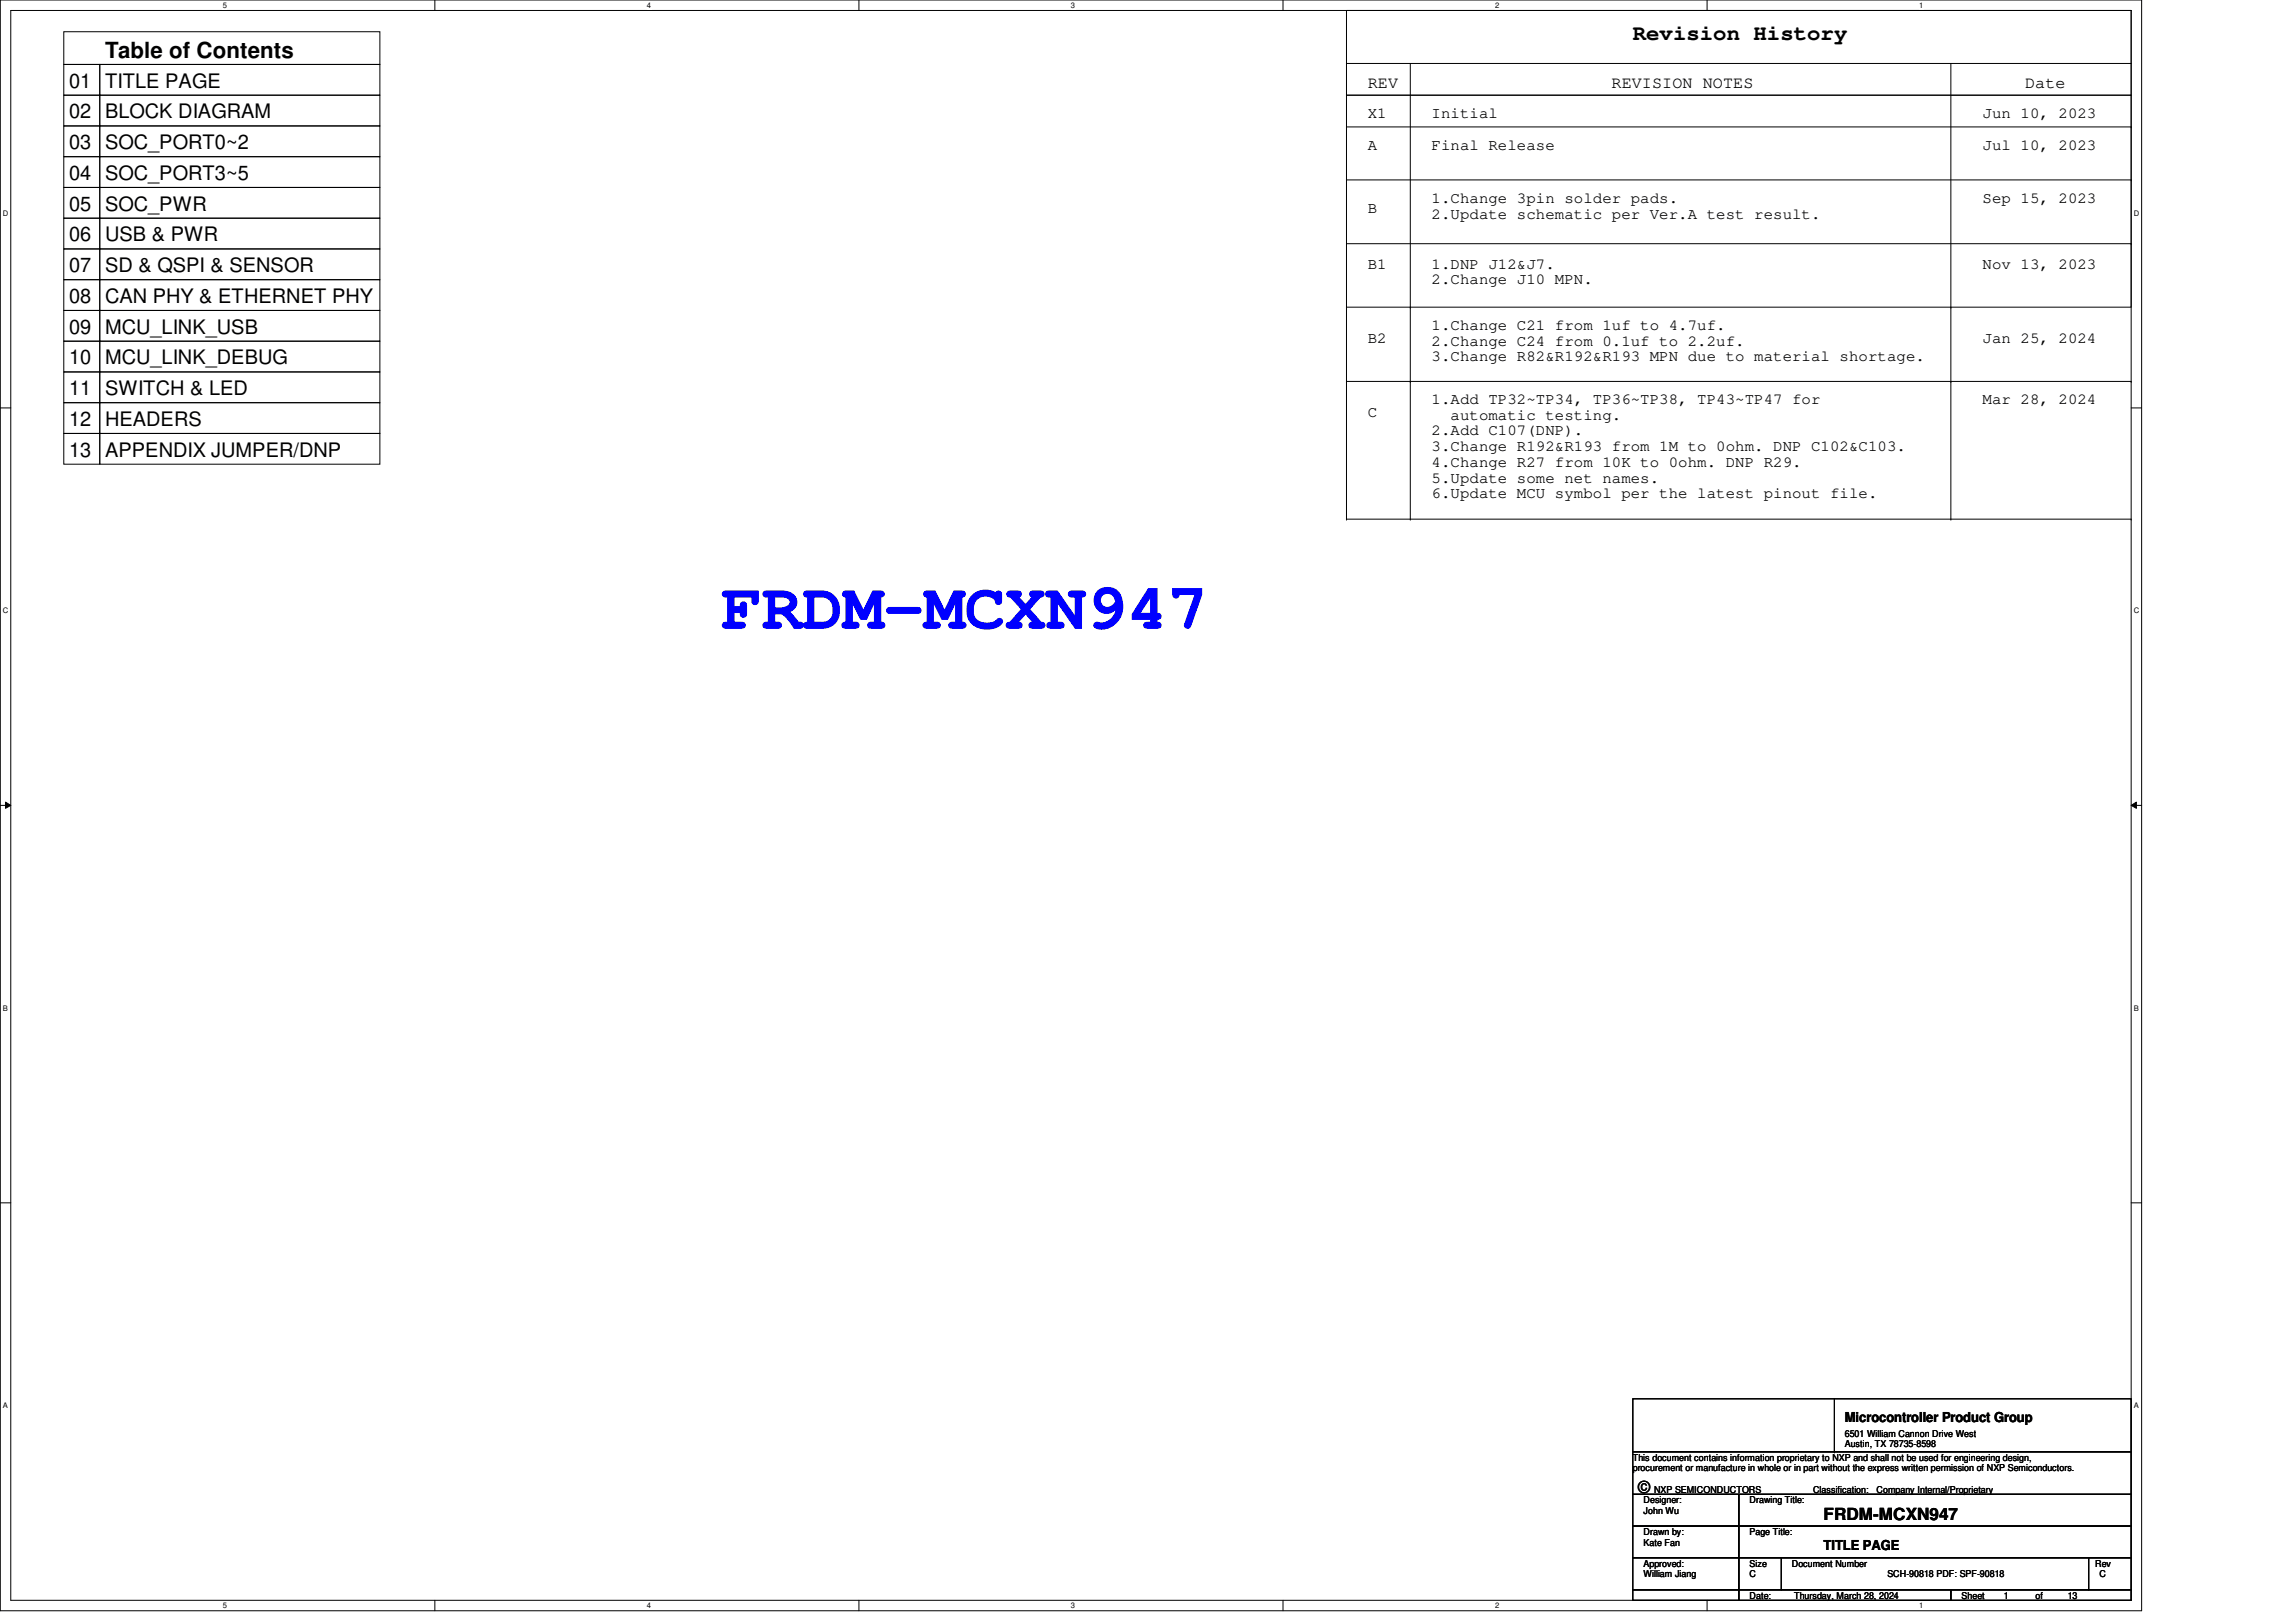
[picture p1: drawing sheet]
<svg xmlns="http://www.w3.org/2000/svg" width="297mm" height="210mm" viewBox="0 0 297 210" stroke-linecap="round" stroke-linejoin="round" font-family="sans-serif">
<defs><g id="words">
<text font-size="8.8" fill="#00f" x="93.3" y="81.4">FRDM-MCXN947</text>
<g font-size="2.9">
<text x="211.2" y="5.1">Revision History</text>
<text x="13.6" y="7.5">Table of Contents</text>
</g>
<g font-size="2.6">
<text x="8.9" y="11.3">01 TITLE PAGE</text>
<text x="8.9" y="15.3">02 BLOCK DIAGRAM</text>
<text x="8.9" y="19.3">03 SOC_PORT0~2</text>
<text x="8.9" y="23.3">04 SOC_PORT3~5</text>
<text x="8.9" y="27.3">05 SOC_PWR</text>
<text x="8.9" y="31.2">06 USB &amp; PWR</text>
<text x="8.9" y="35.2">07 SD &amp; QSPI &amp; SENSOR</text>
<text x="8.9" y="39.2">08 CAN PHY &amp; ETHERNET PHY</text>
<text x="8.9" y="43.2">09 MCU_LINK_USB</text>
<text x="8.9" y="47.2">10 MCU_LINK_DEBUG</text>
<text x="8.9" y="51.1">11 SWITCH &amp; LED</text>
<text x="8.9" y="55.1">12 HEADERS</text>
<text x="8.9" y="59.1">13 APPENDIX JUMPER/DNP</text>
</g>
<g font-size="2.2">
<text x="177" y="11.3">REV</text>
<text x="208.5" y="11.3">REVISION NOTES</text>
<text x="262" y="11.3">Date</text>
<text x="211.9" y="193.2">©</text>
<text x="235.9" y="196.8">FRDM-MCXN947</text>
</g>
<g font-size="2">
<text x="177" y="15.3">X1</text>
<text x="185.2" y="15.3">Initial</text>
<text x="256.5" y="15.3">Jun 10, 2023</text>
<text x="177" y="19.4">A</text>
<text x="185.2" y="19.4">Final Release</text>
<text x="256.5" y="19.4">Jul 10, 2023</text>
<text x="177" y="27.6">B</text>
<text x="185.2" y="26.2">1.Change 3pin solder pads.</text>
<text x="185.2" y="28.3">2.Update schematic per Ver.A test result.</text>
<text x="256.5" y="26.2">Sep 15, 2023</text>
<text x="177" y="34.8">B1</text>
<text x="185.2" y="34.8">1.DNP J12&amp;J7.</text>
<text x="256.5" y="34.8">Nov 13, 2023</text>
<text x="185.2" y="36.8">2.Change J10 MPN.</text>
<text x="176.9" y="44.3">B2</text>
<text x="185.2" y="42.7">1.Change C21 from 1uf to 4.7uf.</text>
<text x="185.2" y="44.7">2.Change C24 from 0.1uf to 2.2uf.</text>
<text x="185.2" y="46.8">3.Change R82&amp;R192&amp;R193 MPN due to material shortage.</text>
<text x="256.5" y="44.3">Jan 25, 2024</text>
<text x="176.9" y="53.9">C</text>
<text x="185.2" y="52.3">1.Add TP32~TP34, TP36~TP38, TP43~TP47 for</text>
<text x="256.5" y="52.3">Mar 28, 2024</text>
<text x="185.2" y="56.3">2.Add C107(DNP).</text>
<text x="185.2" y="58.4">3.Change R192&amp;R193 from 1M to 0ohm. DNP C102&amp;C103.</text>
<text x="187.7" y="54.3">automatic testing.</text>
<text x="185.2" y="60.4">4.Change R27 from 10K to 0ohm. DNP R29.</text>
<text x="185.2" y="62.4">5.Update some net names.</text>
<text x="185.2" y="64.5">6.Update MCU symbol per the latest pinout file.</text>
</g>
<g font-size="1.8">
<text x="238.7" y="184.1">Microcontroller Product Group</text>
<text x="235.9" y="200.5">TITLE PAGE</text>
</g>
<g font-size="1.2">
<text x="211.2" y="189">This document contains information proprietary to NXP and shall not be used for engineering design,</text>
<text x="211.2" y="190.4">procurement or manufacture in whole or in part without the express written permission of NXP Semiconductors.</text>
<text x="238.7" y="186">6501 William Cannon Drive West</text>
<text x="238.7" y="187.3">Austin, TX 78735-8598</text>
<text x="212.6" y="194.5">Designer:</text>
<text x="212.6" y="195.9">John Wu</text>
<text x="214" y="193.2">NXP SEMICONDUCTORS</text>
<text x="226.4" y="194.5">Drawing Title:</text>
<text x="234.6" y="193.2">Classification:</text>
<text x="242.8" y="193.2">Company Internal/Proprietary</text>
<text x="212.6" y="198.6">Drawn by:</text>
<text x="212.6" y="202.7">Approved:</text>
<text x="212.6" y="200">Kate Fan</text>
<text x="226.4" y="202.7">Size</text>
<text x="226.4" y="198.6">Page Title:</text>
<text x="231.8" y="202.7">Document Number</text>
<text x="271.1" y="202.7">Rev</text>
<text x="212.6" y="204.1">William Jiang</text>
<text x="226.4" y="206.9">Date:</text>
<text x="226.4" y="204.1">C</text>
<text x="232.1" y="206.9">Thursday, March 28, 2024</text>
<text x="244.2" y="204.1">SCH-90818 PDF: SPF-90818</text>
<text x="253.8" y="206.9">Sheet</text>
<text x="259.2" y="206.9">1</text>
<text x="263.4" y="206.9">of</text>
<text x="267.5" y="206.9">13</text>
<text x="271.6" y="204.1">C</text>
</g>
<g font-size="1">
<text x="28.8" y="1">5</text>
<text x="83.7" y="1">4</text>
<text x="138.6" y="1">3</text>
<text x="193.4" y="1">2</text>
<text x="248.3" y="1">1</text>
<text x=".4" y="27.9">D</text>
<text x="276.1" y="27.9">D</text>
<text x=".4" y="79.4">C</text>
<text x="276.1" y="79.4">C</text>
<text x=".4" y="130.8">B</text>
<text x="276.1" y="130.8">B</text>
<text x=".4" y="182.2">A</text>
<text x="276.1" y="182.2">A</text>
<text x="28.8" y="208.1">5</text>
<text x="83.7" y="208.1">4</text>
<text x="138.6" y="208.1">3</text>
<text x="193.4" y="208.1">2</text>
<text x="248.3" y="208.1">1</text>
</g>
</g></defs>
<path d="M0 0h277.1v208.4h-277.1zM1.4 1.4h274.3v205.7h-274.3z" fill="none" stroke="#000" stroke-width=".13"/>
<g fill="#fff">
<path d="M28.8 .1h.6v1.1h-.6z"/>
<path d="M28.8 207.2h.6v1.1h-.6z"/>
</g>
<path d="M56.3 0v1.4M56.3 207.1v1.3" fill="none" stroke="#000" stroke-width=".13"/>
<g fill="#fff">
<path d="M83.7 .1h.5v1.1h-.5z"/>
<path d="M83.7 207.2h.5v1.1h-.5z"/>
</g>
<path d="M111.1 0v1.4M111.1 207.1v1.3" fill="none" stroke="#000" stroke-width=".13"/>
<g fill="#fff">
<path d="M138.6 .1h.5v1.1h-.5z"/>
<path d="M138.6 207.2h.5v1.1h-.5z"/>
</g>
<path d="M166 0v1.4M166 207.1v1.3" fill="none" stroke="#000" stroke-width=".13"/>
<g fill="#fff">
<path d="M193.4 .1h.6v1.1h-.6z"/>
<path d="M193.4 207.2h.6v1.1h-.6z"/>
</g>
<path d="M220.8 0v1.4M220.8 207.1v1.3" fill="none" stroke="#000" stroke-width=".13"/>
<g fill="#fff">
<path d="M248.3 .1h.5v1.1h-.5z"/>
<path d="M248.3 207.2h.5v1.1h-.5z"/>
<path d="M.4 27.1h.7v1.1h-.7z"/>
<path d="M276.1 27.1h.7v1.1h-.7z"/>
<path d="M.4 78.5h.7v1.1h-.7z"/>
<path d="M276.1 78.5h.7v1.1h-.7z"/>
</g>
<path d="M0 52.8h1.4M275.7 52.8h1.4" fill="none" stroke="#000" stroke-width=".13"/>
<g fill="#fff">
<path d="M.4 129.9h.6v1.1h-.6z"/>
<path d="M276.1 129.9h.6v1.1h-.6z"/>
</g>
<path d="M0 104.2h1.4M.7 103.8l.7 .4-.7 .4zM275.7 104.2l.7-.4v.8zM275.7 104.2h1.4" fill="none" stroke="#000" stroke-width=".13"/>
<path d="M.7 103.8l.7 .4-.7 .4zM275.7 104.2l.7-.4v.8z" fill="#000"/>
<g fill="#fff">
<path d="M.4 181.4h.6v1.1h-.6z"/>
<path d="M276.1 181.4h.6v1.1h-.6z"/>
</g>
<g fill="none" stroke="#000" stroke-width=".13">
<path d="M8.3 4.1h40.8v4.2h-40.8zM8.3 8.3h4.6v4h-4.6zM8.3 12.3h4.6v4h-4.6zM8.3 16.3h4.6v4h-4.6zM12.9 8.3h36.2v4h-36.2zM12.9 12.3h36.2v4h-36.2zM12.9 16.3h36.2v4h-36.2zM174.2 8.2h101.5v4.1h-101.5zM174.2 12.3h101.5v27.5h-101.5zM174.2 8.2v-6.8h101.5v6.8M174.2 16.4h101.5M182.5 8.2v59"/>
<path d="M252.4 8.2v59M275.7 16.4h.1M8.3 20.3h4.6v4h-4.6zM8.3 24.3h4.6v3.9h-4.6zM8.3 28.2h4.6v4h-4.6zM8.3 32.2h4.6v4h-4.6zM8.3 36.2h4.6v4h-4.6zM12.9 20.3h36.2v4h-36.2zM12.9 24.3h36.2v3.9h-36.2zM12.9 28.2h36.2v4h-36.2zM12.9 32.2h36.2v4h-36.2zM12.9 36.2h36.2v4h-36.2z"/>
<path d="M174.2 23.3h101.5M174.2 31.5h101.5M174.2 39.8v27.4M182.5 39.8h.1M252.4 39.8h.1M275.7 23.3h.1M275.7 31.5h.1M8.3 40.2h4.6v4h-4.6zM8.3 44.2h4.6v3.9h-4.6zM8.3 48.1h4.6v4h-4.6zM8.3 52.1h4.6v4h-4.6zM8.3 56.1h4.6v4h-4.6z"/>
<path d="M12.9 40.2h36.2v4h-36.2zM12.9 44.2h36.2v3.9h-36.2zM12.9 48.1h36.2v4h-36.2zM12.9 52.1h36.2v4h-36.2zM12.9 56.1h36.2v4h-36.2zM174.2 49.4h.1M174.2 49.4h101.5M182.5 49.4h.1M252.4 49.4h.1M275.7 49.4h.1M174.2 67.2h.1M174.2 67.2h101.5"/>
<path d="M182.5 67.2h.1M252.4 67.2h.1M275.7 67.2h.1M0 155.7h1.4M275.7 155.7h1.4M211.2 193.4h13.8v4.1h-13.8zM211.2 197.5h13.8v4.1h-13.8zM211.2 187.9h64.5v5.5h-64.5zM211.2 181h64.5v6.9h-64.5zM225 193.4h50.7v4.1h-50.7zM225 197.5h50.7v4.1h-50.7zM237.3 187.9h.1"/>
<path d="M237.3 181v6.9M211.2 201.6h13.8v4.1h-13.8zM211.2 205.7h13.8v1.4h-13.8zM225 201.6h5.5v4.1h-5.5zM225 205.7h27.4v1.4h-27.4zM230.5 201.6h39.7v4.1h-39.7zM252.4 205.7h23.3v1.4h-23.3zM270.2 201.6h5.5v4.1h-5.5z"/>
</g>
<use href="#words"/>
</svg>
